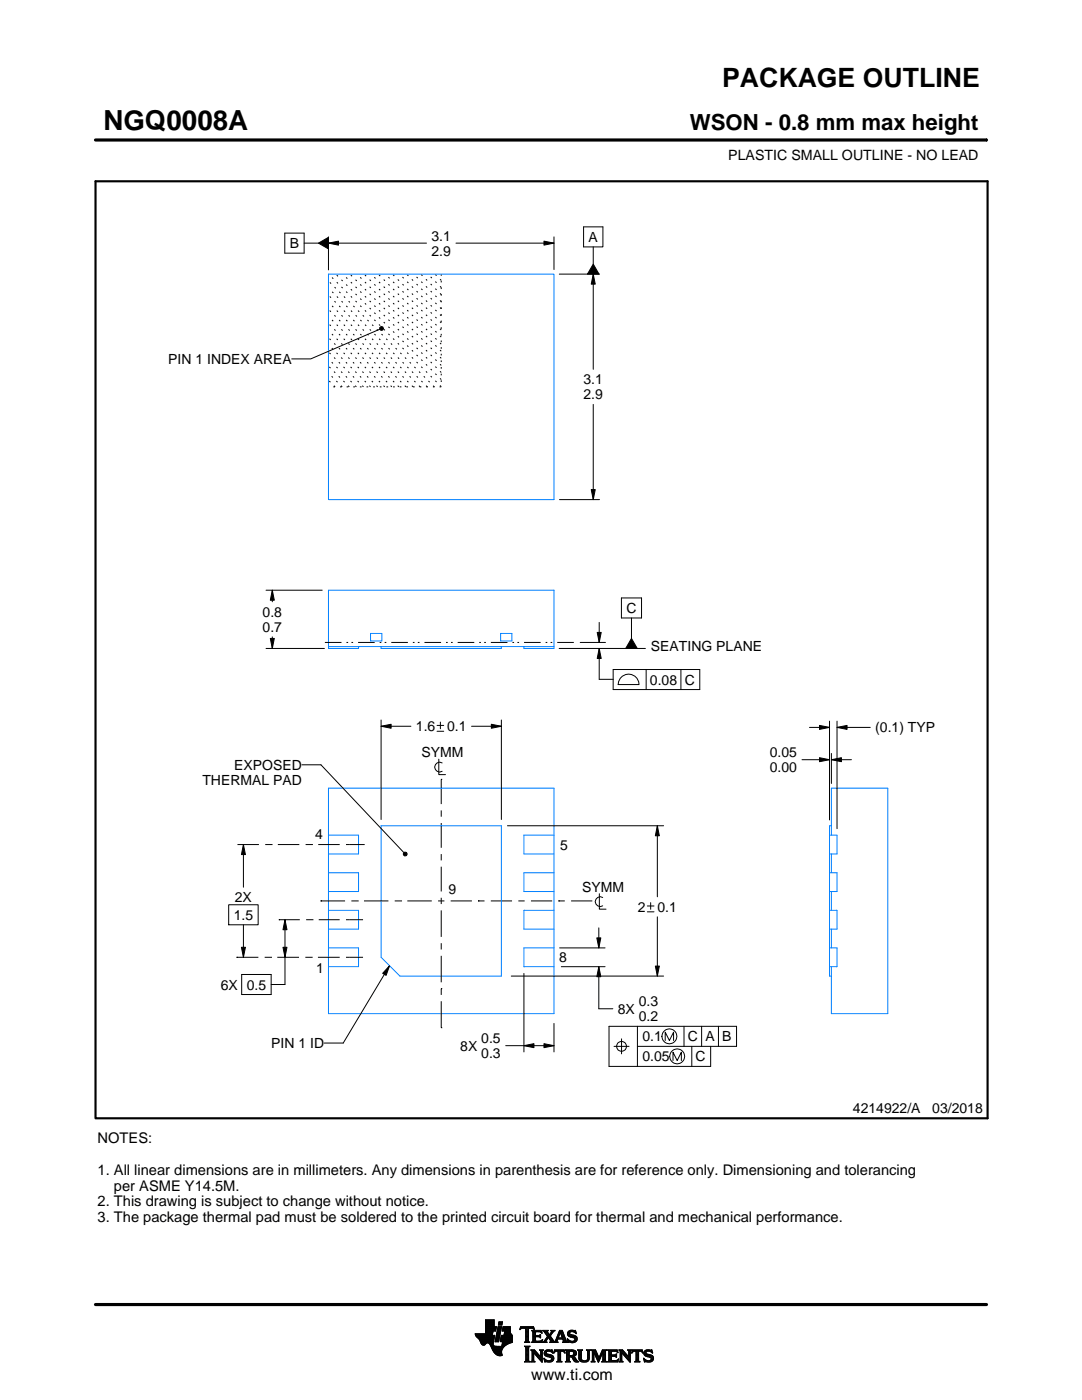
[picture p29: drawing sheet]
<svg xmlns="http://www.w3.org/2000/svg" width="216mm" height="279mm" viewBox="0 0 216 279" stroke-linecap="round" stroke-linejoin="round" font-family="sans-serif">
<defs><g id="words">
<text font-size="5.5" x="20.6" y="26">NGQ0008A</text>
<text font-size="5.3" x="144.1" y="17.4">PACKAGE OUTLINE</text>
<text font-size="4.4" x="137.7" y="26">WSON - 0.8 mm max height</text>
<text font-size="3.2" x="106" y="275.3">www.ti.com</text>
<g font-size="2.9">
<text x="19.5" y="228.2">NOTES:</text>
<text x="19.5" y="234.5">1. All linear dimensions are in millimeters. Any dimensions in parenthesis are for reference only. Dimensioning and tolerancing</text>
<text x="22.7" y="237.6">per ASME Y14.5M.</text>
<text x="19.5" y="240.8">2. This drawing is subject to change without notice.</text>
<text x="19.5" y="243.9">3. The package thermal pad must be soldered to the printed circuit board for thermal and mechanical performance.</text>
</g>
<g font-size="2.8">
<text x="145.3" y="32">PLASTIC SMALL OUTLINE - NO LEAD</text>
<text x="57.8" y="49.5">B</text>
<text x="86.1" y="48">3.1</text>
<text x="86.1" y="51">2.9</text>
<text x="117.4" y="48.3">A</text>
<text x="33.6" y="72.6">PIN 1 INDEX AREA</text>
<text x="116.4" y="76.7">3.1</text>
<text x="116.4" y="79.7">2.9</text>
<text x="52.4" y="123.1">0.8</text>
<text x="125" y="122.3">C</text>
<text x="52.4" y="126.1">0.7</text>
<text x="129.9" y="129.9">SEATING PLANE</text>
<text x="129.7" y="136.6">0.08 C</text>
<text x="83" y="145.9">1.6</text>
<text x="89.2" y="145.9">0.1</text>
<text x="174.7" y="146.2">(0.1) TYP</text>
<text x="46.7" y="153.6">EXPOSED</text>
<text x="84.1" y="151.1">SYMM</text>
<text x="153.6" y="151.1">0.05</text>
<text x="153.6" y="154.1">0.00</text>
<text x="40.4" y="156.6">THERMAL PAD</text>
<text x="62.9" y="167.5">4</text>
<text x="111.8" y="169.7">5</text>
<text x="89.5" y="178.4">9</text>
<text x="116.2" y="177.9">SYMM</text>
<text x="46.6" y="183.6">1.5</text>
<text x="46.9" y="180.1">2X</text>
<text x="127.3" y="182">2</text>
<text x="131.2" y="182">0.1</text>
<text x="111.6" y="192">8</text>
<text x="44" y="197.5">6X 0.5</text>
<text x="63.1" y="194.3">1</text>
<text x="123.3" y="202.3">8X</text>
<text x="127.5" y="200.8">0.3</text>
<text x="127.5" y="203.8">0.2</text>
<text x="54.1" y="209.2">PIN 1 ID</text>
<text x="91.8" y="209.7">8X</text>
<text x="96" y="208.2">0.5</text>
<text x="128.2" y="207.8">0.1</text>
<text x="137.2" y="207.8">C A B</text>
<text x="96" y="211.2">0.3</text>
<text x="128.2" y="211.8">0.05</text>
<text x="138.8" y="211.8">C</text>
<text x="170.2" y="222.2">4214922/A</text>
<text x="186" y="222.2">03/2018</text>
</g>
<text font-size=".3" x="106.5" y="28.1">SCALE 4.000</text>
</g></defs>
<g fill="none" stroke="#000" stroke-width=".2">
<path d="M19.1 27.9h177.7M196.8 27.7v.5M56.8 46.5h3.9v4h-3.9zM60.7 48.5h2.8M63.5 48.5l2-1.1v2.3zM65.5 48.5l2-.4v.8zM65.5 47.3v6.6M65.5 48.5h19.6M91 48.5h19.5M108.5 48.1l2 .4-2 .4zM110.5 47.3v6.5M111.6 54.7h8"/>
<path d="M116.4 45.3h3.9v4h-3.9zM118.4 54.7l.4 2h-.8zM118.4 49.3v3.4M118.4 54.7v19M118.4 52.7l1.1 2h-2.3zM75.8 65.7l-13.8 5.9h-3.8M75.8 65.4l.2-.2h.4l.1 .4-.1 .3h-.4l-.2-.2zM111.6 99.7h8M118 97.7h.8l-.4 2zM118.4 80.7v19M53.1 117.8h11.2M54.3 117.8l.4 2h-.8z"/>
<path d="M54.3 117.8v2.3M124 119.3h4v4h-4zM53.1 129.4h11.6M53.9 127.4h.8l-.4 2zM54.3 127.1v2.3M111.6 129.4h17.2M115.8 128.2h5M119.2 126.2h.8l-.4 2zM119.6 129.4l.4 2h-.8zM119.6 129.4v6.2h2.8M119.6 124.2v4M122.3 133.6h17.3v4h-17.3z"/>
<path d="M123.8 135.4a2.08 2.08 0 0 1 2.3-.8 2.08 2.08 0 0 1 1.4 2h-4.2l.1-.6zM126 123.3v4.1M126 127.4l1.2 2h-2.4zM128.9 133.6v4M135.9 133.6v4M60.2 152.6h3.8l16.6 17.5M76 144.9l2-.4v.8zM76 143.7v19.8M76 144.9h6M87.2 144.8h1.3M87.2 145.9h1.3M87.6 151.5v3.1h1.3"/>
<path d="M87.9 144.1v1.3M88 155.5h.1M88 155.5v5M88.2 152.3a.98 .98 0 0 0-1.5 .8 .98 .98 0 0 0 1.5 .8M94.1 144.9h5.9M98 144.5l2 .4-2 .4zM100 143.7v19.8M160 151.6h5.5M161.5 145.2h4M163.5 151.2l2 .4-2 .4zM163.5 144.8l2 .4-2 .4zM165.5 143.9v19.7"/>
<path d="M165.9 151.6l2-.4v.8zM165.9 150.4v6M165.9 151.6h4M167 145.2l2-.4v.8zM167 143.9v21.5M167 145.2h6.7M47.4 168.5h4.3M48.6 168.5l.4 2h-.8zM48.6 168.5v8.6M52.9 168.5h1.3M54.2 168.5h.1M55.4 168.5h4.3"/>
<path d="M61 168.5h1.2M62.2 168.5h.1M63.5 168.5h4.3M64 179.8h.1M64 179.8h4.9M69 168.5h3.8M70.1 179.8h1.3M71.4 179.8h.1M72.6 179.8h4.9M78.8 179.8h1.2M80 179.8h.1M80.5 170.3l.3-.3 .3 .1 .2 .3-.2 .4h-.3l-.3-.2z"/>
<path d="M81.3 179.8h4.9M87.4 179.8h1.3M88 161.7v1.3M88 164.3v4.9M88 170.5v1.2M88 173v4.9M88 179.2v1.2M89.9 179.8h4.3M95.4 179.8h.1M95.4 179.8h1.3M97.9 179.8h4.3M101.3 164.8h31.1"/>
<path d="M103.4 179.8h1.3M105.9 179.8h4.3M111.4 179.8h.1M111.4 179.8h1.3M114 179.8h4.2M119.6 178.4v3h1.3M120.3 179.1a.98 .98 0 0 0-1.5 .8 .98 .98 0 0 0 1.5 .9M131.2 164.8l.4 2h-.8zM131.2 164.8v14.2M45.6 180.6h5.9v4h-5.9zM47.2 191h.1M47.2 191h4.4"/>
<path d="M48.2 189h.8l-.4 2zM48.2 194.5h5.9v4h-5.9zM48.6 184.6v6.4M52.8 191h1.3M54.1 191h.1M55.3 191h4.4M55.6 183.5h.1M55.6 183.5h4.2M56.5 189h.8l-.4 2zM56.9 183.5l.4 2h-.8zM56.9 183.5v13h-2.8M60.9 191h1.3"/>
<path d="M61.1 183.5h1.2M62.2 191h.1M62.3 183.5h.1M63.4 191h4.4M63.6 183.5h4.2M69 191h3.4M69 183.5h3.4M77.7 192.7l-.7 2-.6-.5zM77.7 192.7l-9.2 15.5h-3.8M88 197.3h.1M88 181.7v5.3M88 188.2v1.3"/>
<path d="M88 190.8v5.2M88 197.3v1.3M88 199.8v5.3M102 194.8h30.4M104.5 194.3v15.6M111.7 189.2h9M112 192.9h8.7M119.1 187.2h.8l-.4 2zM119.5 192.9l.4 2h-.8zM119.5 192.9v8.4h2.8M119.5 185.2v4M129.2 180.8h1.3"/>
<path d="M129.2 182h1.3M129.8 180.1v1.4M130.8 192.8h.8l-.4 2zM131.2 183v11.8M88 205.1h.1M100.9 208.7h9.6M104.5 208.7l2-.4v.8zM108.5 208.3l2 .4-2 .4zM110.5 204.3v5.6M122.5 208.8h3M124 207.3v3M127.2 208.8h19.8v-4h-25.5v8h20.3v-4"/>
<path d="M127.2 204.8v8M132.7 207.7v-1.7l.9 1.7 .8-1.7v1.7M134.3 211.7v-1.7l.8 1.7 .9-1.7v1.7M136.5 204.8v4M138 208.8v4M140 204.8v4M143.4 204.8v4M94.8 266.2h3.5M94.8 266.3h3.5M94.9 266.4h3.3M94.9 266.5h3.8l-.2 1.2M94.9 266.5h3.8"/>
<path d="M95 266.6h3.7M95 266.7h3.7M95.1 266.8h3.6M95.2 266.9h3.4M95.3 267h3.3M95.4 267.1h3.2M95.5 267.2h3.1M95.6 267.3h3M95.7 267.4h2.8M95.7 267.5h2.8M95.8 267.6h2.7M95.8 267.7h2.7"/>
<path d="M95.9 267.8h2.6M95.9 267.9h2.5M95.9 268h2.5M96 268h1.1M96 268.1h1M96.1 268.2h.8M96.1 268.3h.7M96.2 268.4h.6M96.3 268.4h.4M96.9 266.1h1.4M96.9 266h1.4M96.9 265.9h1.4"/>
<path d="M96.9 265.8h1.5M96.9 265.7h1.5M96.9 264.7l2.2 .1-.2 .9h-.5l-.2 .8M96.9 265.6h2M96.9 265.5h2M96.9 265.4h2M96.9 265.3h2.1M96.9 265.2h2.1M96.9 265.1h2.1M96.9 265h2.1M96.9 264.9h2.1M96.9 264.8h2.2"/>
<path d="M96.9 264.6h1.7M96.9 264.5h1.7M96.9 264.4h1.7M96.9 264.3h1.7M96.9 264.2h1.7M96.9 264.1h1.7M96.9 264h1.7M96.9 263.9h1.7M96.9 263.8h1.7M96.9 263.7h1.7M96.9 263.6h1.7M96.9 263.5h1.7"/>
<path d="M96.9 263.4h1.7M97.5 268h.9M97.6 268.1h.8M97.7 268.2h.7M97.7 268.3h.7M97.8 268.4h.6M97.9 268.5h.6M97.9 268.6h.7M98 268.7h1.1M98 268.8h2.6M98 268.8h2.5M98.1 268.9h2.3"/>
<path d="M98.1 269h2.3M98.1 269.1h2.2M98.2 269.2h2.1M98.2 269.2h2M98.2 269.3h2M98.3 269.4h1.9M98.3 269.5h1.8M98.4 269.6h1.7M98.4 268v.4l.3 .2 2 .1M98.5 269.7h1.6M98.5 267.7l-.1 .3M98.5 269.8h1.6"/>
<path d="M98.6 269.9h1.5M98.6 264.8v-1.4h-1.7v2.8h-2.1l.1 .3 .8 .9 .6 1h.4l.5-.4 .4 .1 1 1.8 .8 .6h.8l-.1-1.1 .8-.9M98.6 270h1.5M98.7 270h1.4M98.8 270.1h1.3M98.8 267.7h.7M98.8 267.6h.7M98.8 267.5h.7M98.9 270.2h1.2M98.9 267.4h.7M98.9 267.3h.7M98.9 267.2h.7"/>
<path d="M98.9 267.1h.7M98.9 267h.7M98.9 270.3h1.3M99 266.9h.6M99 266.9h.7M99 266.8h.7M99 266.7h.7M99 266.6h.7M99 266.5h.7M99.1 270.4h1.1M99.1 266.4h.7M99.1 266.3h.7"/>
<path d="M99.1 266.2h.7M99.1 266.1h.7M99.1 266h.7M99.2 265.9h.7M99.2 265.8h.7M99.2 270.4h1M99.2 265.7h.7M99.2 265.6h.7M99.2 265.5h.7M99.3 265.4h.6M99.3 265.4h.7M99.3 265.3h.7"/>
<path d="M99.3 265.2h.7M99.3 265.1h.7M99.3 265h.7M99.4 270.5h.8M99.4 264.9h.7M99.4 264.8h.7M99.4 264.8h.7l-.6 3h-.7zM99.4 264.5l.2-.7h.7l-.2 .7h-.7M99.5 264.4h.6M99.5 264.3h.7M99.5 264.2h.7M99.5 264.1h.7"/>
<path d="M99.5 264h.7M99.5 263.9h.7M99.6 263.8h.7M99.8 270.6h.1M99.8 267.7h2.4M99.8 267.6h2.4M99.8 267.5h2.4M99.9 267.4h2.3M99.9 267.3h2.3M99.9 267.2h2.3M99.9 267.1h2.3M99.9 267h2.3"/>
<path d="M99.9 266.9h2.3M100 266.9h2.2M100 266.8h2.2M100 266.7h2.2M100 266.6h2.2M100 266.5h2.2M100.1 268.6h.7M100.2 268.5h.7M100.2 268.4h.8M100.2 268.4h.9M100.2 268.3h1M100.2 268.2h1.2"/>
<path d="M100.2 265.6h1.6M100.2 268.1h1.4M100.2 265.5h1.6M100.2 268h1.6M100.3 265.4h1.5M100.3 268h1.7M100.3 267.9h1.9M100.3 265.3h1.5M100.3 267.8h1.9M100.3 265.2h1.5M100.3 265.1h1.5M100.3 265h1.5"/>
<path d="M100.4 264.9h1.4M100.4 264.8h1.4M100.6 266.5l.1-.8h-.5l.2-.9h1.4l.1 1.1 .3 .6v1.4l-1.3 .6M100.6 266.4h1.5M100.6 266.3h1.4M100.6 266.2h1.4M100.6 266.1h1.3M100.7 266h1.2M100.7 265.9h1.2M100.7 265.8h1.1M100.7 265.7h1.1M102.2 266.5h-2.2l-.2 1.1 .1 .2h.4l-.2 .9"/>
<path d="M103.7 265.3h.1M103.8 265.2h.2M103.8 265h2.8M103.8 264.9h2.7M103.9 264.8h2.6M104.7 267.8h1M104.7 271.8h1.1M104.7 268.7h1M104.8 267.7h.7M104.8 271.7h.8M104.9 265.2h.6M104.9 268.9h.6"/>
<path d="M104.9 267.6h.6M104.9 267.5l-.2 .3M104.9 267.5h.6M104.9 267.4h.6M104.9 267.3h.6M104.9 267.2h.6M104.9 267.1h.6M104.9 267h.6M104.9 266.8h.6M104.9 266.7h.6M104.9 266.6h.6M104.9 266.5h.6"/>
<path d="M104.9 266.4h.6M104.9 266.3h.6M104.9 266.2h.6M104.9 266.1h.6M104.9 265.9h.6M104.9 265.8h.6M104.9 265.7h.6M104.9 265.6h.6M104.9 265.5h.6M104.9 265.4h.6M104.9 265.3h.6M104.9 271.5h.6"/>
<path d="M104.9 269h.6M104.9 271.4h.6M104.9 271.4v-2.4l-.2-.4h1.1l-.3 .4v2.4M104.9 271.4l-.2 .4h1.1l-.3-.4M104.9 271.3h.6M104.9 271.2h.6M104.9 271.1h.6M104.9 271h.6M104.9 270.9h.6M104.9 270.8h.6M104.9 270.6h.6M104.9 270.5h.6"/>
<path d="M104.9 270.4h.6M104.9 270.3h.6M104.9 270.2h.6M104.9 270.1h.6M104.9 270h.6M104.9 269.9h.6M104.9 269.8h.6M104.9 269.6h.6M104.9 269.5h.6M104.9 269.4h.6M104.9 269.3h.6M104.9 269.2h.6"/>
<path d="M104.9 269.1h.6M105.5 267.5l.2 .3M105.5 267.5v-2.3l.7-.1 .4 .3-.1-.6h-2.6l-.1 .6 .4-.3 .7 .1v2.3M105.7 267.8h-1M105.9 271.8h.8M105.9 269.4h.8M106.1 269.5h.7M106.1 267.8h2M106.1 271.7h.5M106.2 269.6h.7M106.2 271.5h.3M106.2 265.6h1.8"/>
<path d="M106.2 269.8h.8M106.2 271.4h.3M106.2 271.4l-.3 .4h.8l-.2-.4M106.2 271.3h.3M106.2 271.2h.3M106.2 271.1h.3M106.2 271h.3M106.2 270.9h.3M106.2 270.8h.3M106.2 270.6h.3M106.2 270.5h.3M106.2 270.4h.3"/>
<path d="M106.2 270.3h.3M106.2 270.2h.3M106.2 270.1h.3M106.2 270h1M106.2 269.9h.9M106.2 269.8v1.6M106.2 269.8l-.3-.4h.8l1.2 1.4M106.3 267.7h1.8M106.3 265.7h1.8M106.3 267.6h.6M106.3 265.8h.6M106.3 267.5l-.2 .3"/>
<path d="M106.3 267.5h.5M106.3 267.4h.5M106.3 267.3h.5M106.3 267.2h.5M106.3 267.1h.5M106.3 267h.5M106.3 266.8h.5M106.3 266.7h1.6M106.3 266.6h1.6M106.3 266.5h.5M106.3 266.4h.5M106.3 266.3h.5"/>
<path d="M106.3 266.2h.5M106.3 266.1h.5M106.3 265.9h.5M106.4 265.2h.2M106.5 270h.1M106.5 270v1.4M106.5 265.3h.1M106.6 270.1h.7M106.7 270.2h.7M106.8 270.3h.7M106.8 265.9l.2-.1h.6l.6 .2-.2-.5h-1.9l.2 .3v1.7M106.8 265.9v.6h.8l.3-.2v.7"/>
<path d="M106.9 270.4h.7M107 270.5h.7M107.1 270.6h.7M107.2 270.8h1M107.3 270.9h.9M107.4 271h.8M107.5 271.1h.7M107.6 271.2h.6M107.6 266.5h.3M107.7 271.3h.5M107.7 269.4h.7M107.7 266.8h.2"/>
<path d="M107.7 267.6h.5M107.8 266.4h.1M107.8 271.4h.4M107.8 267h.1M107.8 265.8h.3M107.8 269.5h.5M107.9 271.5h.3M107.9 269.6h.3M107.9 267l-.3-.2h-.8l.1 .8h.9l.5-.2M107.9 269.8h.3M107.9 270.6h.3M107.9 270.5h.3"/>
<path d="M107.9 270.4h.3M107.9 270.3h.3M107.9 270.2h.3M107.9 270.1h.3M107.9 270h.3M107.9 269.9h.3M107.9 269.8v1M107.9 269.8l-.2-.4h.7l-.2 .4M108 271.7h.2M108 265.9h.1M108 267.5h.2M108.1 271.8h.1"/>
<path d="M108.1 266.1h.1M108.2 267.4h.1M108.2 269.8v2.1l-1.7-1.9M108.2 267.8h.9M108.3 267.4l-.2 .5-2-.1M108.3 265.6h1M108.5 267.7h.5M108.5 271.1l.8 .4h.5l.2-.2-.1-.3-1-.4-.3-.3 .1-.7 .8-.2 .5 .1 .2-.1 .1 .6-.9-.3-.3 .1-.1 .3 1.3 .4 .2 .6M108.5 271.1h.1M108.5 265.7h.7M108.5 271.2h.2M108.6 271.3h.2"/>
<path d="M108.6 270.1h.4M108.6 270h.4M108.6 270.2h.6M108.6 267.6h.4M108.6 271.4h.4M108.6 269.9h.4M108.6 270.3h1M108.6 265.8h.7M108.6 271.5h.8M108.6 269.8h.5M108.7 271.7h1.5M108.7 270.4h1.3"/>
<path d="M108.7 267.5h.3M108.7 271.8h.1M108.7 265.9h.6M108.7 269.6h1.5M108.8 267.4h.3M108.8 270.5h1.5M108.8 266.1h.6M108.8 269.5h1.4M108.8 267.3h.4M108.9 266.2h.6M108.9 267.2h.4M108.9 266.3h.6"/>
<path d="M108.9 270.6h1.5M109 267.1h.3M109 266.4h1M109.1 271.8h.9M109.1 269.4h.7M109.1 267h.9M109.1 266.5h.8M109.1 267.8h-.9M109.2 266.8h.8M109.2 266.6h.6M109.2 266.7h.7M109.2 266.7l-.6 .9-.4 .2"/>
<path d="M109.3 270.8h1.1M109.5 267.1h.6M109.6 267.2h.6M109.7 271.5h.7M109.7 267.3h.6M109.7 267.8l.2-.1-.5-.8-.4 .8 .1 .1M109.7 267.8h1.6M109.7 266.3h.4M109.7 267.4h.6M109.8 270.9h.7M109.8 266.2h.3M109.8 266.6l.9 1.2 1-2.3h.5l.8 2.1 .3 .2"/>
<path d="M109.8 267.5h.6M109.9 266.1h.3M109.9 269.8h.4M109.9 267.6h.6M109.9 267.7h.7M109.9 271.4h.5M109.9 265.9h.4M110 271h.5M110 265.6h.7M110 265.9l-.4 .5-.4-.6 .2-.3h-1.1l.9 1.2M110 265.9l.1-.2-.2-.2h.8l-.9 1.1M110 271.3h.5"/>
<path d="M110 265.8h.4M110 271.1h.5M110 271.2h.5M110.1 269.4h.1M110.1 265.7h.4M110.1 269.9h.2M110.2 270h.1M110.5 270h.1M110.5 269.9h.2M110.5 271.1l-.3 .6-.7 .2-.6-.2-.2 .1-.2-.7M110.5 269.8h.3M110.6 269.6h2.1"/>
<path d="M110.6 269.5h2M110.6 269.4h2M110.7 267.7h.5M110.8 267.6h.4M110.9 267.5h.3M110.9 267.4h.3M111 267.3h.3M111 267.2h1.8M111 267.1h1.8M111.1 267h.3M111.1 271.8h1M111.1 266.8h.4"/>
<path d="M111.2 266.7h.3M111.2 267.5l.1-.2h1l.1 .2M111.2 267.5v.3h.1M111.2 266.6h.3M111.3 266.5h.3M111.3 271.7h.6M111.3 266.4h.3M111.3 271.5h.6M111.3 267.8h-1.6M111.3 269.8h.6M111.4 266.3h.3M111.4 271.4h.5"/>
<path d="M111.4 271.4l-.1-1.7h-.4l-.4 .4 .2-.7h1.9l.1 .7-.4-.4h-.4v1.7M111.4 270.5h.5M111.4 270.4h.5M111.4 270.3h.5M111.4 270.2h.5M111.4 270.1h.5M111.4 270h.5M111.4 269.9h.5M111.4 271.4l-.3 .4h1l-.2-.4M111.4 271.3h.5M111.4 271.2h.5M111.4 271.1h.5"/>
<path d="M111.4 271h.5M111.4 270.9h.5M111.4 270.8h.5M111.4 270.6h.5M111.4 266.2h.3M111.4 266.1h.4M111.5 265.9h.9M111.5 265.8h.8M111.6 265.7h.7M111.6 265.6h.6M111.8 265.9l.4 1.1h-.8zM111.9 266.1h.5"/>
<path d="M111.9 266.2h.5M111.9 266.3h.6M112 266.4h.5M112 266.5h.6M112.1 266.6h.5M112.1 266.7h.6M112.1 266.8h.6M112.2 267h.5M112.2 267.8h1.1M112.3 267.3h.6M112.3 267.4h.6M112.4 267.5h.6"/>
<path d="M112.4 267.5v.3h-.2M112.4 269.8h.3M112.4 267.6h.6M112.4 267.7h.7M112.6 269.9h.1M112.6 270h.2M112.8 271.8h1M112.8 269.4h1.6M113 269.5h1.7M113 271.7h.7M113 269.6h1.9M113 271.5h.6"/>
<path d="M113 269.8h.6M113 271.4h.6M113 271.4l-.2 .4h1l-.2-.4M113 271.3h.6M113 271.2h.6M113 271.1h.6M113 271h.6M113 270.9h.6M113 270.8h1.5M113 270.6h1.6M113 270.5h1.8M113 270.4h.6"/>
<path d="M113 270.3h.6M113 270.2h.6M113 270.1h.6M113 270h.6M113 269.9h.6M113 269.8v1.6M113 269.8l-.2-.4h1.5l.5 .2 .2 .3v.4l-.2 .3-.4 .1M113.2 267.3h.2M113.2 267.4h.3M113.2 266.2h.5M113.2 266.3h.6M113.2 266.1h.5"/>
<path d="M113.3 267.5h.3M113.3 267.8h-1.1M113.3 266.4h.9M113.3 265.9h.4M113.3 267.6h.6M113.3 266.5h1.3M113.3 267.7h1.6M113.3 265.8h.5M113.3 267.8h.2M113.4 266.6h1.5M113.4 265.7h1.5M113.4 265.7l.5-.2 .7 .1 .2-.1 .1 .7-.7-.4h-.4l-.1 .3 .1 .2 .9 .2 .4 .3 .1 .5-.3 .5-.6 .2-.7-.2-.2 .1-.2-.7 .9 .5 .4-.1 .2-.3-.1-.3-1.2-.4-.2-.5z"/>
<path d="M113.5 266.7h1.5M113.5 265.6h1.4M113.6 271.4v-.6h.4l.7 .9 .8 .1M113.6 269.9l.1-.2 .7 .2v.4l-.4 .2M113.6 269.9v.6M113.7 267.8h1.1M113.8 266.8h1.3M113.8 265.5h.6M114 268h.4M114.1 270.9h.6M114.2 271h.6M114.2 271.1h.7"/>
<path d="M114.3 271.2h.6M114.3 267h.8M114.3 269.8h.7M114.3 270.4h.6M114.4 271.3h.6M114.4 270.7l1.1 1.1M114.4 270.7h.1M114.4 271.4h.7M114.4 269.9h.6M114.4 270.3h.6M114.5 267.6h.5M114.5 270.2h.5"/>
<path d="M114.5 270h.5M114.5 265.8h.4M114.5 270.1h.5M114.5 271.5h.7M114.6 271.7h.7M114.6 267.1h.6M114.6 267.5h.5M114.7 267.2h.5M114.7 267.4h.5M114.7 265.9h.3M114.7 267.3h.5M114.7 271.8h.8"/>
<path d="M114.8 266.1h.2M114.9 266.2h.1M115.3 269.4h.9M115.4 269.5h.7M115.5 269.6h.5M115.5 269.8h.5M115.5 269.8v1.4l.4 .5 .6 .2 .6-.1 .4-.3 .1-.5M115.5 271h.5M115.5 270.9h.5M115.5 270.8h.5M115.5 270.6h.5M115.5 270.5h.5"/>
<path d="M115.5 270.4h.5M115.5 270.3h.5M115.5 270.2h.5M115.5 270.1h.5M115.5 270h.5M115.5 269.9h.5M115.5 269.8l-.2-.4h.9l-.2 .4M115.5 271.1h.5M115.5 271.2h.5M115.5 271.3h.6M115.6 271.4h.6M115.7 271.5h.8"/>
<path d="M115.8 271.7h1.5M116 271l.2 .4 .4 .2 .5-.2 .2-.4M116 269.8v1.2M116 271.8h1.1M116.8 271.5h.6M117 269.4h.8M117.1 271.4h.4M117.2 269.5h.5M117.2 271.3h.4M117.2 269.6h.4M117.2 271.2h.4M117.2 271.1h.4"/>
<path d="M117.3 269.8h.3M117.3 271h.3M117.3 270.9h.3M117.3 270.8h.3M117.3 270.6h.3M117.3 270.5h.3M117.3 270.4h.3M117.3 270.3h.3M117.3 270.2h.3M117.3 270.1h.3M117.3 270h.3M117.3 269.9h.3"/>
<path d="M117.6 269.8l.2-.4h-.8l.2 .3 .1 1.3M117.6 269.8v1.2M118 271.8h.7M118 269.4h.8M118.1 269.5h.8M118.1 271.7h.5M118.2 269.6h.7M118.2 271.5h.3M118.2 269.8h.8M118.2 271.4h.3M118.2 269.8l-.2-.4h.8l.7 1.6 .7-1.6h.9l-.3 .4M118.2 271.4l-.2 .4h.7l-.2-.4"/>
<path d="M118.2 271.3h.3M118.2 271.2h.3M118.2 271.1h.3M118.2 271h.3M118.2 270.9h.3M118.2 270.8h.3M118.2 270.6h.3M118.2 270.5h.3M118.2 270.4h.3M118.2 270.3h.3M118.2 270.2h.3M118.2 270.1h.3"/>
<path d="M118.2 270h.9M118.2 269.9h.8M118.2 269.8v1.6M118.6 270.1h.5M118.6 270.2h.6M118.7 270.3h.5M118.7 270.4h.6M118.8 270.5h.5M118.8 270.6h.6M118.9 270.8h.5M118.9 270.9h.6M119 271h.8"/>
<path d="M119 271.1h.8M119.1 271.2h.6M119.1 271.3h.6M119.2 271.4h.4M119.2 271.5h.4M119.3 271.7h.2M119.3 271.8h.2M119.6 270.9h.3M119.6 270.8h.3M119.7 270.6h.3M119.7 270.5h.3M119.8 270.4h.3"/>
<path d="M119.8 270.3h.3M119.9 270.2h.3M119.9 270.1h.3M120 270h.8M120 269.9h.8M120 269.8h.8M120.1 271.8h1M120.1 269.6h.7M120.1 269.5h.8M120.2 269.4h.9M120.2 271.7h.7M120.3 271.5h.5"/>
<path d="M120.3 271.4h.5M120.3 271.4l-.2 .4h1l-.3-.4M120.3 271.4v-1.5l-.9 2-.9-2v1.5M120.3 271.3h.5M120.3 271.2h.5M120.3 271.1h.5M120.3 271h.5M120.3 270.9h.5M120.3 270.8h.5M120.3 270.6h.5M120.3 270.5h.5M120.3 270.4h.5"/>
<path d="M120.3 270.3h.5M120.3 270.2h.5M120.3 270.1h.5M120.8 269.8v1.6M121.2 271.8h2M121.2 269.4h1.9M121.4 269.5h1.8M121.4 271.7h1.9M121.5 269.6h1.7M121.5 271.5h1.8M121.5 269.8h.5M121.5 271.4h.5"/>
<path d="M121.5 269.8l-.3-.4h1.9l.2 .6M121.5 269.9h.5M121.5 269.8v1.6M121.5 271.3h.5M121.5 271.2h.5M121.5 271.1h.5M121.5 271h.5M121.5 270.9h.5M121.5 270.8h.5M121.5 270.6h1.5M121.5 270.5h1.5M121.5 270.4h1.5"/>
<path d="M121.5 270.3h.5M121.5 270.2h.5M121.5 270.1h.5M121.5 270h.5M122.6 270.4l.4-.2v.7l-.2-.2h-.8v.8h.2M122.9 270.8h.1M122.9 270.3h.1M123 269.8h.3M123.1 271.4h.3M123.2 269.9h.1M123.3 270h.1M123.3 270l-.4-.3h-.8l-.1 .7"/>
<path d="M123.3 271.3h.1M123.4 271.2h.1M123.4 271.2l-.2 .6h-2l.3-.4M123.4 271.2l-.3 .3h-.4M123.5 271.8h.8M123.5 269.4h.7M123.6 269.5h.7M123.7 271.7h.5M123.7 269.6h.7M123.7 271.5h.4M123.7 269.8h.8M123.7 271.4h.4"/>
<path d="M123.7 271.4l-.2 .4h.8l-.2-.4M123.7 271.3h.4M123.7 271.2h.4M123.7 271.1h.4M123.7 271h.4M123.7 270.9h.4M123.7 270.8h.4M123.7 270.6h.4M123.7 270.5h.4M123.7 270.4h.4M123.7 270.3h.4M123.7 270.2h.4"/>
<path d="M123.7 270.1h.4M123.7 270h1M123.7 269.9h.9M123.7 269.8v1.6M123.7 269.8l-.2-.4h.7l1.2 1.4 .1-1M124.1 270v1.4M124.1 270h.1M124.2 270.1h.6M124.2 270.2h.7M124.3 270.3h.7M124.4 270.4h.7M124.5 270.5h.7"/>
<path d="M124.6 270.6h.7M124.7 270.8h1.1M124.8 270.9h1M124.9 271h.9M125 271.1h.8M125.1 271.2h.7M125.2 271.3h.6M125.2 269.4h.8M125.3 271.4h.5M125.4 269.5h.5M125.4 271.5h.4M125.4 269.6h.4"/>
<path d="M125.5 269.8h.3M125.5 269.8l-.3-.4h.8l-.2 .4M125.5 270.4h.3M125.5 270.3h.3M125.5 270.2h.3M125.5 270.1h.3M125.5 270h.3M125.5 269.9h.3M125.5 270.6h.3M125.5 270.5h.3M125.5 271.7h.3M125.6 271.8h.2"/>
<path d="M125.8 269.8v2.1l-1.7-1.9M126 270h.1M126.1 269.9h.1M126.1 269.8h.3M126.1 269.6h2.1M126.2 269.5h2M126.2 269.4h2M126.6 271.8h1.1M126.9 271.7h.6M126.9 271.5h.5M126.9 269.8h.5M126.9 271.4h.5"/>
<path d="M126.9 271.4v-1.7h-.5l-.3 .4 .1-.7h1.9l.2 .7-.4-.4h-.5v1.7M126.9 270.5h.5M126.9 270.4h.5M126.9 270.3h.5M126.9 270.2h.5M126.9 270.1h.5M126.9 270h.5M126.9 269.9h.5M126.9 271.4l-.3 .4h1.1l-.3-.4M126.9 271.3h.5M126.9 271.2h.5M126.9 271.1h.5"/>
<path d="M126.9 271h.5M126.9 270.9h.5M126.9 270.8h.5M126.9 270.6h.5M128 269.8h.3M128.1 269.9h.2M128.2 270h.1M128.4 271.1h.1M128.4 271.2h.2M128.5 271.3h.2M128.5 270.1h.4M128.5 270h.4"/>
<path d="M128.5 270.2h.6M128.5 271.4h.4M128.5 269.9h.4M128.5 270.3h1M128.5 271.5h.8M128.5 269.8h.5M128.6 271.7h1.5M128.6 270.4h1.3M128.6 271.8h.1M128.6 269.6h1.5M128.7 270.5h1.5M128.7 269.5h1.4"/>
<path d="M128.8 270.6h1.5M128.9 271.8h1M129 269.4h.7M129.1 270.8l-.6-.4 .1-.7 .5-.3 .8 .1 .2-.1 .1 .7-.8-.4-.4 .1-.1 .2 1.3 .5 .2 .6M129.1 270.8l.8 .2v.4l-.7 .1-.8-.4M129.2 270.8h1.1M129.6 271.5h.7M129.6 270.9h.8M129.8 269.8h.4M129.8 271.4h.5M129.9 271h.5M129.9 271.3h.5"/>
<path d="M129.9 271.1h.5M129.9 271.2h.5M129.9 269.4h.2M130 269.9h.2M130.1 270h.1M130.4 271.1l-.3 .6-.7 .2-.6-.2-.2 .1-.2-.7"/>
<circle cx="124" cy="208.8" r=".99"/>
<circle cx="133.6" cy="206.8" r="1.49"/>
<circle cx="135.1" cy="210.8" r="1.49"/>
</g>
<g fill="#000">
<path d="M63.5 48.5l2-1.1v2.3zM65.5 48.5l2-.4v.8zM108.5 48.1l2 .4-2 .4zM118.4 54.7l.4 2h-.8zM118.4 52.7l1.1 2h-2.3zM75.8 65.4l.2-.2h.4l.1 .4-.1 .3h-.4l-.2-.2zM118 97.7h.8l-.4 2zM54.3 117.8l.4 2h-.8zM53.9 127.4h.8l-.4 2zM119.2 126.2h.8l-.4 2zM119.6 129.4l.4 2h-.8zM126 127.4l1.2 2h-2.4z"/>
<path d="M76 144.9l2-.4v.8zM98 144.5l2 .4-2 .4zM163.5 151.2l2 .4-2 .4zM163.5 144.8l2 .4-2 .4zM165.9 151.6l2-.4v.8zM167 145.2l2-.4v.8zM48.6 168.5l.4 2h-.8zM80.5 170.3l.3-.3 .3 .1 .2 .3-.2 .4h-.3l-.3-.2zM131.2 164.8l.4 2h-.8zM48.2 189h.8l-.4 2zM56.9 183.5l.4 2h-.8zM56.5 189h.8l-.4 2z"/>
<path d="M77.7 192.7l-.7 2-.6-.5zM119.5 192.9l.4 2h-.8zM119.1 187.2h.8l-.4 2zM130.8 192.8h.8l-.4 2zM104.5 208.7l2-.4v.8zM108.5 208.3l2 .4-2 .4z"/>
</g>
<path d="M19.1 36.2h178v187h-178z" fill="none" stroke="#000" stroke-width=".43"/>
<path d="M19 27.9h177.8M19 260.3h177.8" fill="none" stroke="#000" stroke-width=".63"/>
<g fill="none" stroke="#0080ff" stroke-width=".2">
<path d="M65.5 54.7h45v45h-45zM65.5 129h45M71.5 129v.4h-6v-11.6h45v11.6h-6v-.4M73.9 126.4h2.3v1.5h-2.3zM76 129v.4h24v-.4M99.9 126.4h2.2v1.5h-2.2zM65.5 157.3h45v45h-45zM65.5 166.7h6v3.7h-6M65.5 174.2h6v3.7h-6M76 164.8h24v30h-20.2l-3.8-3.8zM110.5 166.7h-6v3.7h6M110.5 174.2h-6v3.7h6"/>
<path d="M165.5 174.2h1.5v3.7h-1.5M165.5 166.7h1.5v3.7h-1.5M165.9 166.7v-9.4h11.2v45h-11.2v-9.4M165.9 164.8h-.4v30h.4M165.9 170.4v3.8M165.9 177.9v3.8M65.5 181.7h6v3.7h-6M65.5 189.2h6v3.7h-6M110.5 189.2h-6v3.7h6M110.5 181.7h-6v3.7h6M165.5 189.2h1.5v3.7h-1.5M165.5 181.7h1.5v3.7h-1.5"/>
<path d="M165.9 185.4v3.8"/>
</g>
<g fill="none" stroke="#000" stroke-width=".2" stroke-dasharray=".3 1" stroke-linecap="butt">
<path d="M88 54.7v22.5M88 58.8l-4-4.1M88 57.4l-2.6-2.7M88 56l-1.2-1.3M66.9 77.2l-1.4-1.3M68.3 77.2l-2.8-2.7M69.7 77.2l-4.2-4.1M71.1 77.2l-5.6-5.6M72.5 77.2l-7-7M73.9 77.2l-8.4-8.4M75.4 77.2l-9.9-9.8M76.8 77.2l-11.3-11.2"/>
<path d="M78.2 77.2l-12.7-12.6M79.6 77.2l-14.1-14M81 77.2l-15.5-15.5M82.4 77.2l-16.9-16.9M83.8 77.2l-18.3-18.3M85.3 77.2l-19.8-19.7M86.7 77.2l-21.2-21.1M88 77.2h-22.5M88 77.2l-22.4-22.5M88 75.8l-21-21.1M88 74.3l-19.6-19.6M88 72.9l-18.2-18.2"/>
<path d="M88 71.5l-16.8-16.8M88 70.1l-15.3-15.4M88 68.7l-13.9-14M88 67.3l-12.5-12.6M88 65.9l-11.1-11.2M88 64.4l-9.7-9.7M88 63l-8.3-8.3M88 61.6l-6.9-6.9M88 60.2l-5.4-5.5"/>
</g>
<path d="M114.5 128.2h-50.5" fill="none" stroke="#000" stroke-width=".2" stroke-dasharray="3.3 1 .3 .7 .3 1" stroke-linecap="butt"/>
<use href="#words"/>
</svg>
